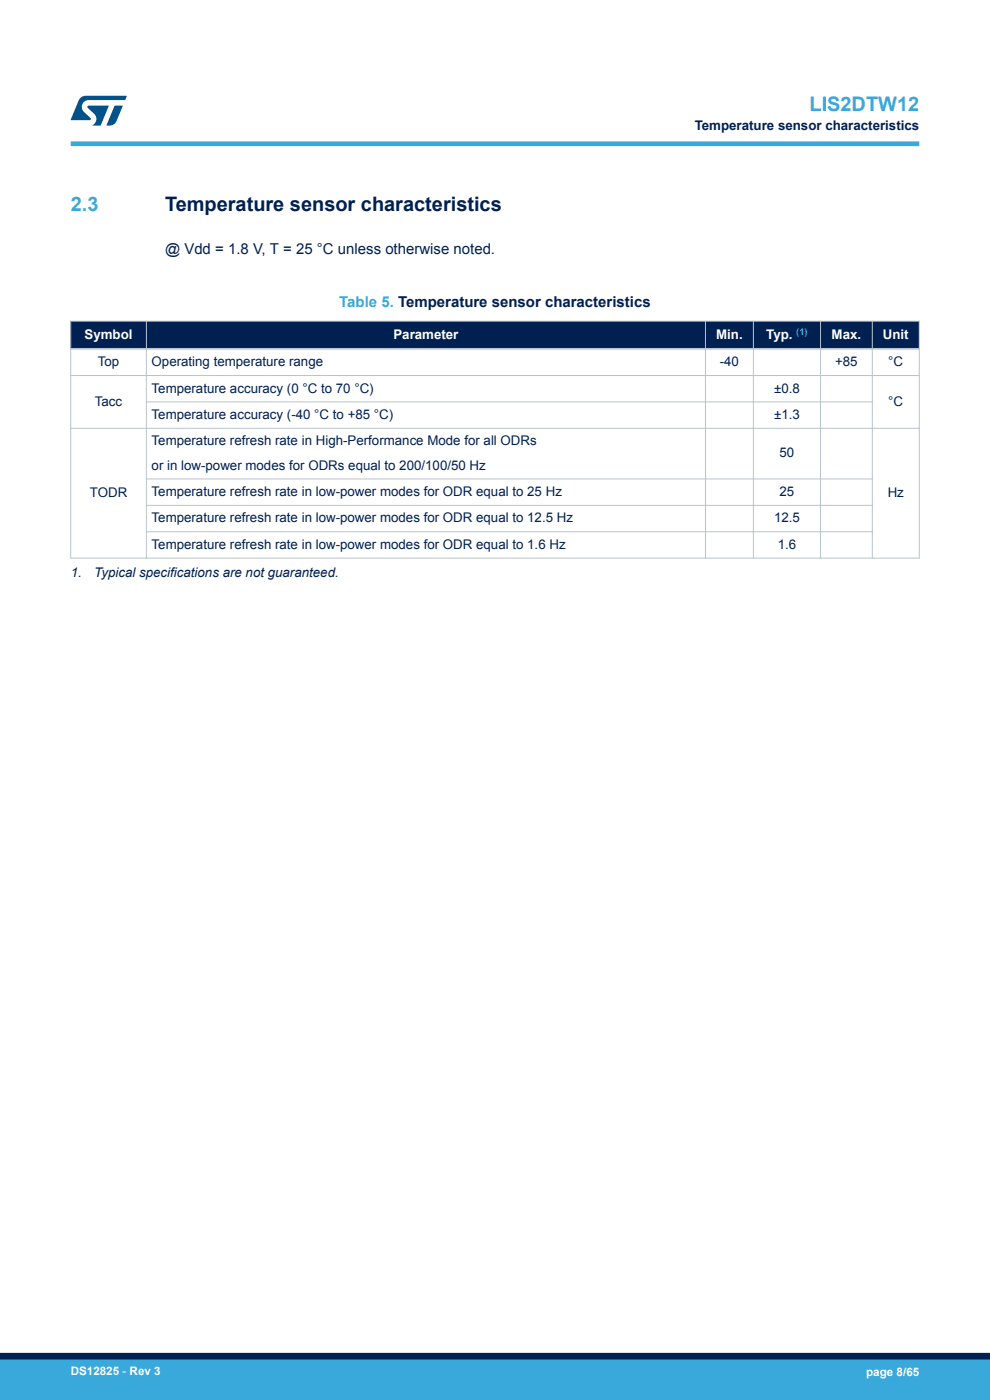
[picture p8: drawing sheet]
<svg xmlns="http://www.w3.org/2000/svg" width="210mm" height="297mm" viewBox="0 0 210 297" stroke-linecap="round" stroke-linejoin="round" font-family="sans-serif">
<defs><g id="words">
<g font-size="4.2" fill="#39a9dc">
<text x="171.7" y="23.5">LIS2DTW12</text>
<text x="15" y="44.8">2.3</text>
</g>
<text font-size="4.2" fill="#002052" x="35" y="44.8">Temperature sensor characteristics</text>
<text font-size="3.2" fill="#002052" x="35" y="53.8">@ Vdd = 1.8 V, T = 25 °C unless otherwise noted.</text>
<text font-size="3.2" fill="#39a9dc" x="72" y="65.1">Table 5. Temperature sensor characteristics</text>
<g font-size="2.8" fill="#002052">
<text x="147.4" y="27.5">Temperature sensor characteristics</text>
<text x="20.8" y="77.7">Top</text>
<text x="32.2" y="77.7">Operating temperature range</text>
<text x="152.7" y="77.7">-40</text>
<text x="177.2" y="77.7">+85</text>
<text x="188.4" y="77.7">°C</text>
<text x="32.2" y="83.3">Temperature accuracy (0 °C to 70 °C)</text>
<text x="164.2" y="83.3">±0.8</text>
<text x="20.1" y="86.1">Tacc</text>
<text x="32.2" y="88.9">Temperature accuracy (-40 °C to +85 °C)</text>
<text x="164.2" y="88.9">±1.3</text>
<text x="188.4" y="86.1">°C</text>
<text x="32.2" y="94.5">Temperature refresh rate in High-Performance Mode for all ODRs</text>
<text x="32.2" y="99.6">or in low-power modes for ODRs equal to 200/100/50 Hz</text>
<text x="165.4" y="97">50</text>
<text x="19.1" y="105.4">TODR</text>
<text x="32.2" y="105.2">Temperature refresh rate in low-power modes for ODR equal to 25 Hz</text>
<text x="165.4" y="105.2">25</text>
<text x="188.3" y="105.4">Hz</text>
<text x="32.2" y="110.8">Temperature refresh rate in low-power modes for ODR equal to 12.5 Hz</text>
<text x="164.2" y="110.8">12.5</text>
<text x="32.2" y="116.4">Temperature refresh rate in low-power modes for ODR equal to 1.6 Hz</text>
<text x="165" y="116.4">1.6</text>
<text x="15" y="122.5">1.</text>
<text x="20" y="122.5">Typical specifications are not guaranteed.</text>
</g>
<g font-size="2.8" fill="#fff">
<text x="17.9" y="71.8">Symbol</text>
<text x="83.4" y="71.8">Parameter</text>
<text x="151.9" y="71.8">Min.</text>
<text x="162.5" y="71.9">Typ.</text>
<text x="176.4" y="71.8">Max.</text>
<text x="187.3" y="71.8">Unit</text>
</g>
<g font-size="2.5" fill="#fff">
<text x="15" y="291.6">DS12825 - Rev 3</text>
<text x="183.7" y="291.9">page 8/65</text>
</g>
<text font-size="2" fill="#39a9dc" x="168.9" y="71">(1)</text>
</g></defs>
<g fill="#002052">
<path d="M15 68.1h180v5.9h-180z" fill-rule="evenodd"/>
<path d="M15 68.1h180v5.9h-180z" fill-rule="evenodd"/>
</g>
<g fill="none" stroke="#b9c4ca" stroke-width=".21">
<path d="M14.9 68.1h180.2M14.9 79.7h180.2M15 68v50.5M31.1 68v50.5M149.6 68v50.5M159.8 68v50.5M174.1 68v50.5M185 68v50.5M195 68v50.5M14.9 90.9h180.2M31 85.3h154.1M14.9 118.4h180.2"/>
<path d="M31 101.6h154.1M31 107.2h154.1M31 112.8h154.1"/>
</g>
<path d="M14.9 74h180.2" fill="none" stroke="#b9c4ca" stroke-width=".35"/>
<path d="M15 30.5h180" fill="none" stroke="#39a9dc" stroke-width="1"/>
<g fill="#005288">
<path d="M17.1 20.7l1.1-.4 8.7 .1-.4 .8h-7.6a1.45 1.45 0 0 0-1.4 .9 1.45 1.45 0 0 0 .2 1.6l1.5 1.3v.4l-4.2 .1 1.7-4.2z"/>
<path d="M24.3 22.4l1.7 .1-1.3 3.2a1.6 1.6 0 0 1-1.5 .9l-.6-.1z"/>
<path d="M18.6 22.5h4.5l-1.8 4.1h-1.7a1.54 1.54 0 0 0 .4-2.4l-1.4-1.3z"/>
</g>
<g fill="#39a9dc">
<path d="M0 288.4h210v8.6h-210z" fill-rule="evenodd"/>
<path d="M-.1 288.4h210.2v4.4h-210.2z" fill-rule="evenodd"/>
</g>
<path d="M0 287.7h210" fill="none" stroke="#002052" stroke-width="1.4"/>
<use href="#words"/>
</svg>
